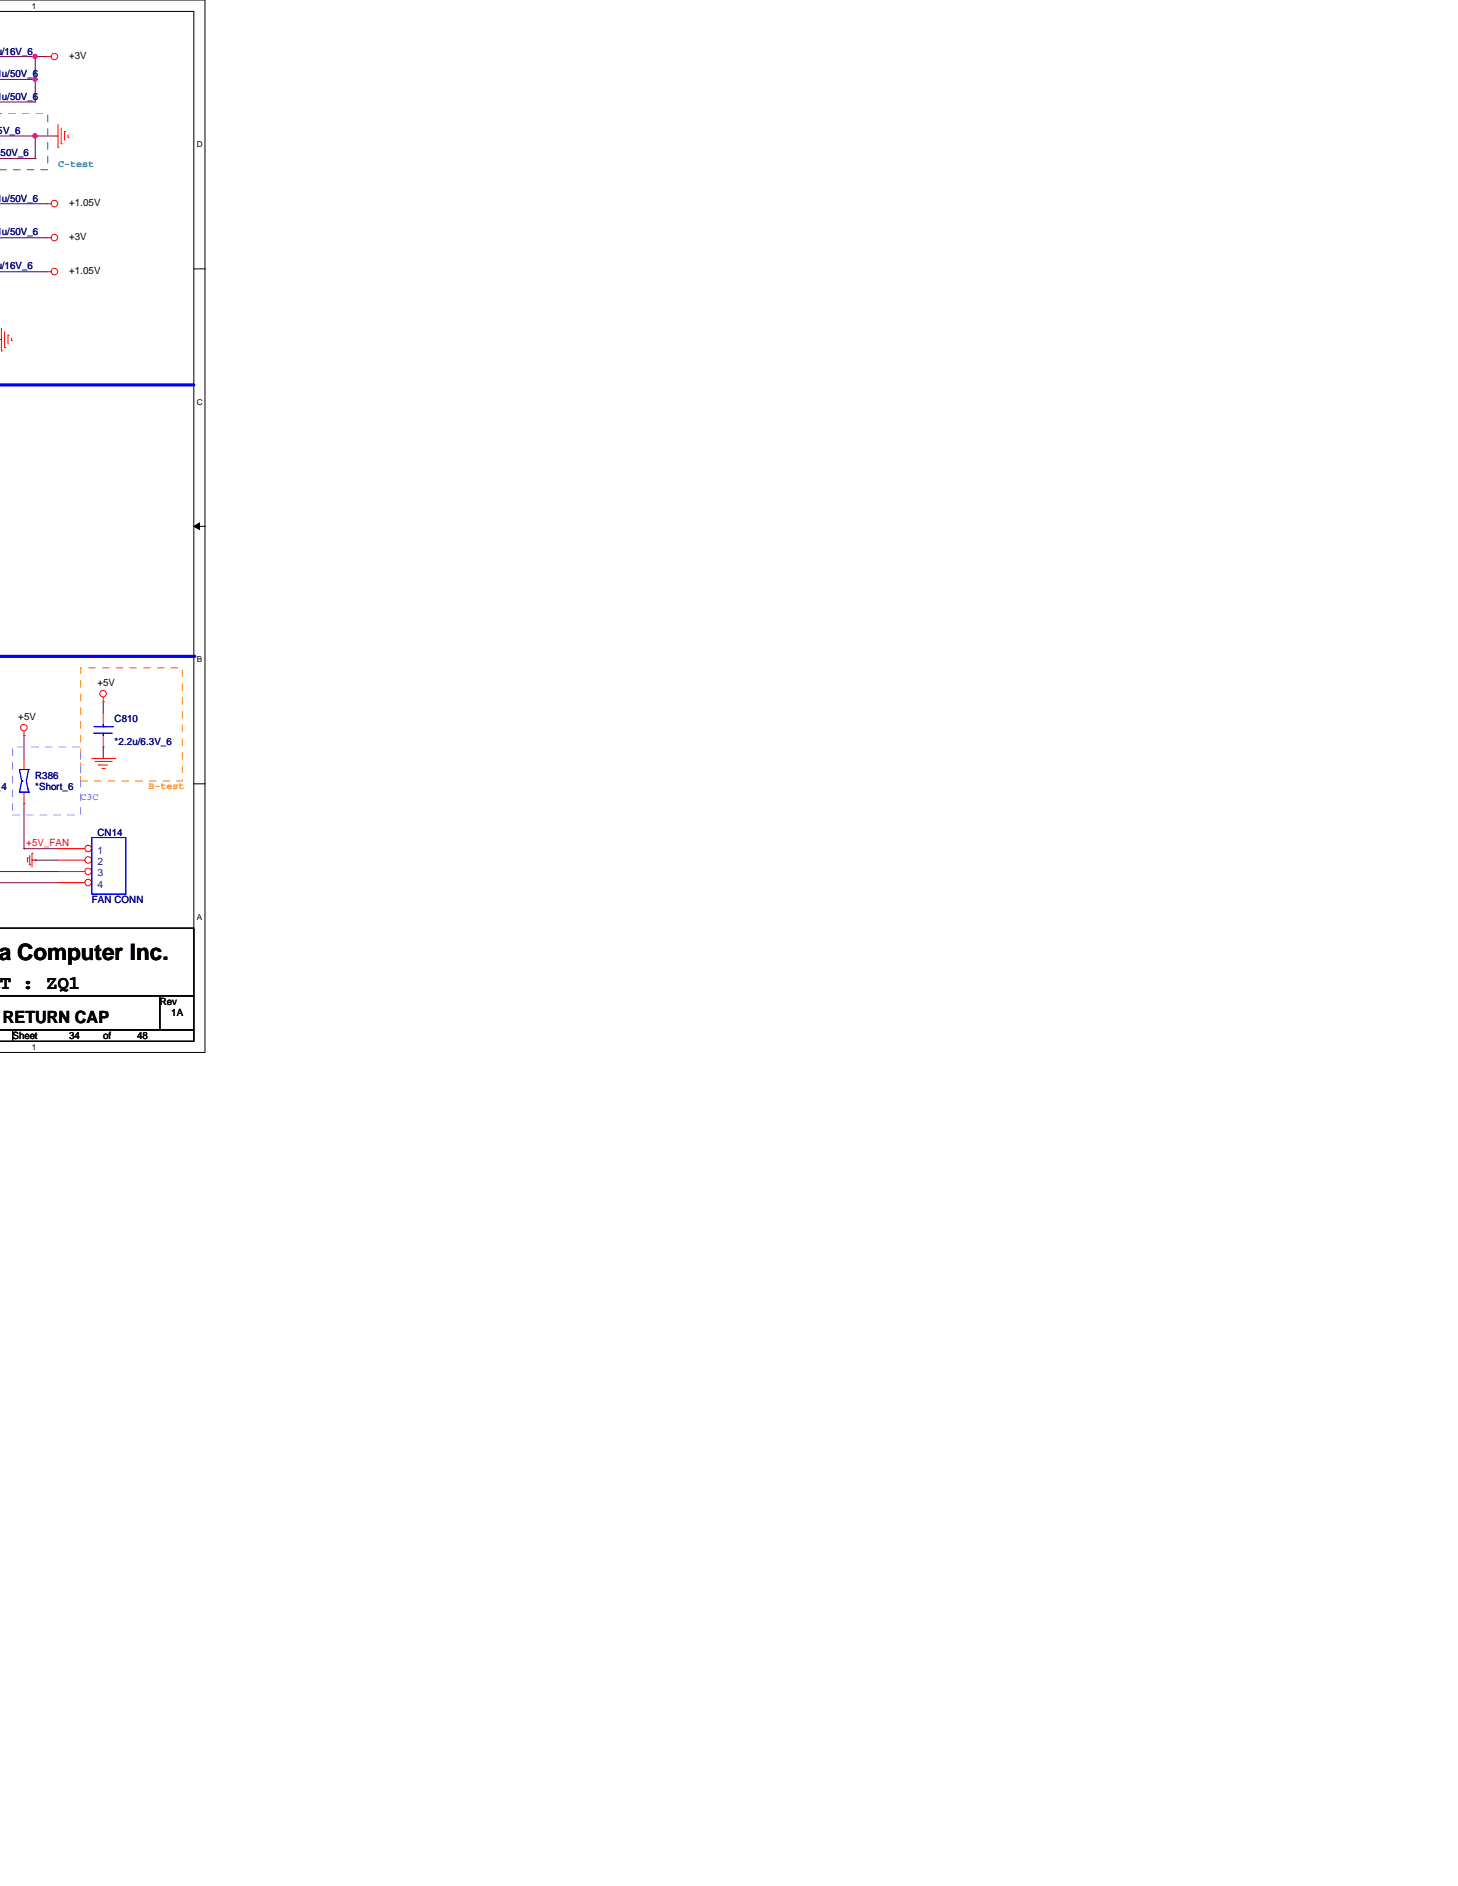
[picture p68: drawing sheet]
<svg xmlns="http://www.w3.org/2000/svg" width="216mm" height="279mm" viewBox="0 0 216 279" stroke-linecap="round" stroke-linejoin="round" font-family="sans-serif">
<defs><g id="words">
<text font-size="3.3" x="-.3" y="142.3">a Computer Inc.</text>
<text font-size="2.8" x="0" y="146.6">T : ZQ1</text>
<text font-size="2.5" x=".4" y="151.6">RETURN CAP</text>
<g font-size="1.5" fill="#000080">
<text x="-.6" y="8.1">u/16V_6</text>
<text x="-.6" y="11.4">1u/50V_6</text>
<text x="-.6" y="14.8">1u/50V_6</text>
<text x="-.3" y="23.2">/50V_6</text>
<text x="-.3" y="19.8">5V_6</text>
<text x="-.6" y="29.9">1u/50V_6</text>
<text x="-.6" y="34.9">1u/50V_6</text>
<text x="-.6" y="39.9">u/16V_6</text>
<text x="17" y="107">C810</text>
<text x="17" y="110.3">*2.2u/6.3V_6</text>
<text x="-.6" y="117.1">_4</text>
<text x="5.2" y="115.4">R386</text>
<text x="5.2" y="117.1">*Short_6</text>
<text x="14.4" y="123.9">CN14</text>
<text x="13.6" y="133.8">FAN CONN</text>
</g>
<g font-size="1.5">
<text x="10.2" y="8.8">+3V</text>
<text x="10.2" y="35.6">+3V</text>
<text x="10.2" y="30.5">+1.05V</text>
<text x="10.2" y="40.6">+1.05V</text>
<text x="14.4" y="101.6">+5V</text>
<text x="2.7" y="106.6">+5V</text>
<text x="23.7" y="148.9">Rev</text>
<text x="1.9" y="153.9">Sheet</text>
<text x="10.2" y="153.9">34</text>
<text x="15.3" y="153.9">of</text>
<text x="20.3" y="153.9">48</text>
<text x="25.4" y="150.6">1A</text>
</g>
<text font-size="1.5" fill="#008080" x="8.6" y="24.7">C-test</text>
<text font-size="1.5" fill="#8080ff" x="11.9" y="118.6">C3C</text>
<text font-size="1.5" fill="#ff8000" x="22" y="116.9">B-test</text>
<text font-size="1.5" fill="#f00" x="3.9" y="125.4">+5V_FAN</text>
<g font-size="1.5" fill="#004080">
<text x="14.4" y="126.4">1</text>
<text x="14.4" y="128.1">2</text>
<text x="14.4" y="129.8">3</text>
<text x="14.4" y="131.5">4</text>
</g>
<g font-size="1.2">
<text x="4.7" y="1.3">1</text>
<text x="29.1" y="21.8">D</text>
<text x="29.1" y="60">C</text>
<text x="29.1" y="98.1">B</text>
<text x="29.1" y="136.3">A</text>
<text x="4.7" y="155.5">1</text>
</g>
</g></defs>
<path d="M-.1 0h30.5v155.9h-30.5M-.1 1.7h28.8v152.6h-28.8" fill="none" stroke="#000" stroke-width=".15"/>
<g fill="#fff">
<path d="M4.7 .2h.6v1.3h-.6z"/>
<path d="M4.7 154.4h.6v1.4h-.6z"/>
<path d="M29.1 20.7h.8v1.4h-.8z"/>
<path d="M29.1 58.9h.8v1.3h-.8z"/>
</g>
<path d="M28.7 39.8h1.7" fill="none" stroke="#000" stroke-width=".15"/>
<path d="M29.1 97h.8v1.4h-.8z" fill="#fff"/>
<path d="M28.7 78l.8-.5v.9zM28.7 78h1.7" fill="none" stroke="#000" stroke-width=".15"/>
<path d="M28.7 78l.8-.5v.9z" fill="#000"/>
<path d="M29.1 135.2h.8v1.3h-.8z" fill="#fff"/>
<path d="M28.7 116.1h1.7" fill="none" stroke="#000" stroke-width=".15"/>
<path d="M0 15.1h5.2M0 30.2h6.9M5.2 20.2h.1M5.2 20.2h3.4M3.6 119h.1M3.6 119v6.7M-.1 129.1h8.7M0 130.8h8.6M3.6 125.7h.1M3.6 125.7h5M5.2 127.4h.1M5.2 127.4h3.4" fill="none" stroke="#800040" stroke-width=".15"/>
<circle cx="5.2" cy="20.1" r=".32" fill="#f0f"/>
<circle cx="5.2" cy="20.1" r=".32" fill="none" stroke="#f0f" stroke-width=".15"/>
<path d="M5.2 8.4h.1M5.2 8.4h1.7M0 40.3h6.9" fill="none" stroke="#800040" stroke-width=".15"/>
<circle cx="5.2" cy="8.4" r=".32" fill="#f0f"/>
<circle cx="5.2" cy="8.4" r=".32" fill="none" stroke="#f0f" stroke-width=".15"/>
<path d="M0 11.8h5.2M5.2 11.8h.1M5.2 11.8v3.3M0 35.2h6.9" fill="none" stroke="#800040" stroke-width=".15"/>
<circle cx="5.2" cy="11.7" r=".32" fill="#f0f"/>
<circle cx="5.2" cy="11.7" r=".32" fill="none" stroke="#f0f" stroke-width=".15"/>
<g fill="none" stroke="#800040" stroke-width=".15">
<path d="M0 8.4h5.2M5.2 8.4h.1M5.2 8.4v3.4M0 23.5h5.2M0 20.2h5.2M5.2 23.5h.1M5.2 20.2h.1M5.2 20.2v3.3M-.1 50.3h.3M3.6 109h.1M3.6 109v3.4M15.3 104h.1"/>
<path d="M15.3 110.7h.1M15.3 104v1.6M15.3 110.7v1.7"/>
</g>
<g fill="none" stroke="#f00" stroke-width=".15">
<path d="M6.9 8.4h.1M6.9 8.4h.7M8.6 18.5v3.3M9.1 19v2.3M9.6 19.5h.1M9.6 19.5v1.3M10.1 20v.3M6.9 35.2h.1M6.9 30.2h.1M6.9 35.2h.7M6.9 30.2h.7M8.6 21.8h.1"/>
<path d="M9.1 21.3h.1M10.1 20.3h.1M.2 52h.1M.2 48.6v3.4M.7 51.5h.1M.7 49.1v2.4M1.2 49.7h.1M1.2 49.7v1.3M1.7 50.5h.1M1.7 50.1v.4M6.9 40.3h.1M6.9 40.3h.7"/>
<path d="M3.6 109h.1M3.6 108.3v.7M13.6 112.4h3.4M14.1 112.8h2.4M14.6 113.3h.1M14.6 113.3h1.4M15.1 113.8h.4M15.3 104h.1M15.3 103.3v.7M15.5 113.8h.1M16.5 112.8h.1M17 112.4h.1"/>
<path d="M4.1 127.1h.1M4.1 127.1v.7M4.4 128.1h.1M4.4 126.7v1.4M4.7 127.4h.1M4.7 126.4h.1M4.7 127.4h.5M4.7 126.4v2"/>
<circle cx="8.1" cy="8.4" r=".48"/>
<circle cx="8.1" cy="30.2" r=".49"/>
<circle cx="8.1" cy="35.2" r=".49"/>
<circle cx="8.1" cy="40.2" r=".49"/>
<circle cx="3.5" cy="107.8" r=".49"/>
<circle cx="15.3" cy="102.8" r=".49"/>
</g>
<path d="M-.1 137.5h28.8v10h-28.8h23.8v5.1h-23.7h1.9v1.7h-2M1.9 152.6h26.8v1.7h-26.8zM23.7 147.5h5v5.1h-5z" fill="none" stroke="#000" stroke-width=".15"/>
<path d="M-.1 57h28.8M0 97.2h28.7" fill="none" stroke="#00f" stroke-width=".47"/>
<circle cx="28.7" cy="97.2" r=".23" fill="#00f"/>
<path d="M11.9 98.9h15.1v16.8h-15.1z" fill="none" stroke="#ff8000" stroke-width=".15" stroke-dasharray="1 1 1 1 1 1 1 1"/>
<path d="M-.1 25.1h7.2v-8.3h-7.1" fill="none" stroke="#0080c0" stroke-width=".15" stroke-dasharray="1 1 1 1 1 1 1 1"/>
<path d="M1.9 110.7h10v10h-10z" fill="none" stroke="#8080ff" stroke-width=".15" stroke-dasharray="1 1 1 1 1 1 1 1"/>
<path d="M3.6 112.4v1.6M3.6 117.3v1.7M15.3 105.6v1.7M15.3 109v1.7" fill="none" stroke="#f00" stroke-width=".15"/>
<g fill="none" stroke="#00f" stroke-width=".15">
<path d="M2.9 117.3h.1M2.9 114h.1M2.9 117.3h1.3M2.9 114l.3 1.7M2.9 114h1.3M3.2 115.7h.1M3.2 115.7l-.3 1.6M4.2 117.3h.1M4.2 114h.1M4.2 114l-.3 1.7 .3 1.6M13.9 108.6h.1M13.9 108.6h2.7"/>
<path d="M13.9 107.7h2.7M15.3 107.7h.1M15.3 108.6h.1M15.3 107.3v.4M15.3 108.6v.4M16.6 107.7h.1"/>
</g>
<circle cx="13.1" cy="125.7" r=".49" fill="#fff"/>
<g fill="none" stroke="#f00" stroke-width=".15">
<path d="M8.6 125.7h4"/>
<circle cx="13.1" cy="125.7" r=".49"/>
</g>
<circle cx="13.1" cy="127.4" r=".49" fill="#fff"/>
<g fill="none" stroke="#f00" stroke-width=".15">
<path d="M8.6 127.4h4"/>
<circle cx="13.1" cy="127.4" r=".49"/>
</g>
<circle cx="13.1" cy="129.1" r=".49" fill="#fff"/>
<g fill="none" stroke="#f00" stroke-width=".15">
<path d="M8.6 129.1h4"/>
<circle cx="13.1" cy="129.1" r=".49"/>
</g>
<circle cx="13.1" cy="130.7" r=".49" fill="#fff"/>
<g fill="none" stroke="#f00" stroke-width=".15">
<path d="M8.6 130.8h4"/>
<circle cx="13.1" cy="130.7" r=".49"/>
</g>
<path d="M13.6 124.1h5v8.4h-5z" fill="none" stroke="#00f" stroke-width=".15"/>
<circle cx="5.2" cy="20.1" r=".32" fill="#f0f"/>
<circle cx="5.2" cy="20.1" r=".32" fill="none" stroke="#f0f" stroke-width=".15"/>
<circle cx="5.2" cy="8.4" r=".32" fill="#f0f"/>
<circle cx="5.2" cy="8.4" r=".32" fill="none" stroke="#f0f" stroke-width=".15"/>
<circle cx="5.2" cy="11.7" r=".32" fill="#f0f"/>
<circle cx="5.2" cy="11.7" r=".32" fill="none" stroke="#f0f" stroke-width=".15"/>
<use href="#words"/>
</svg>
